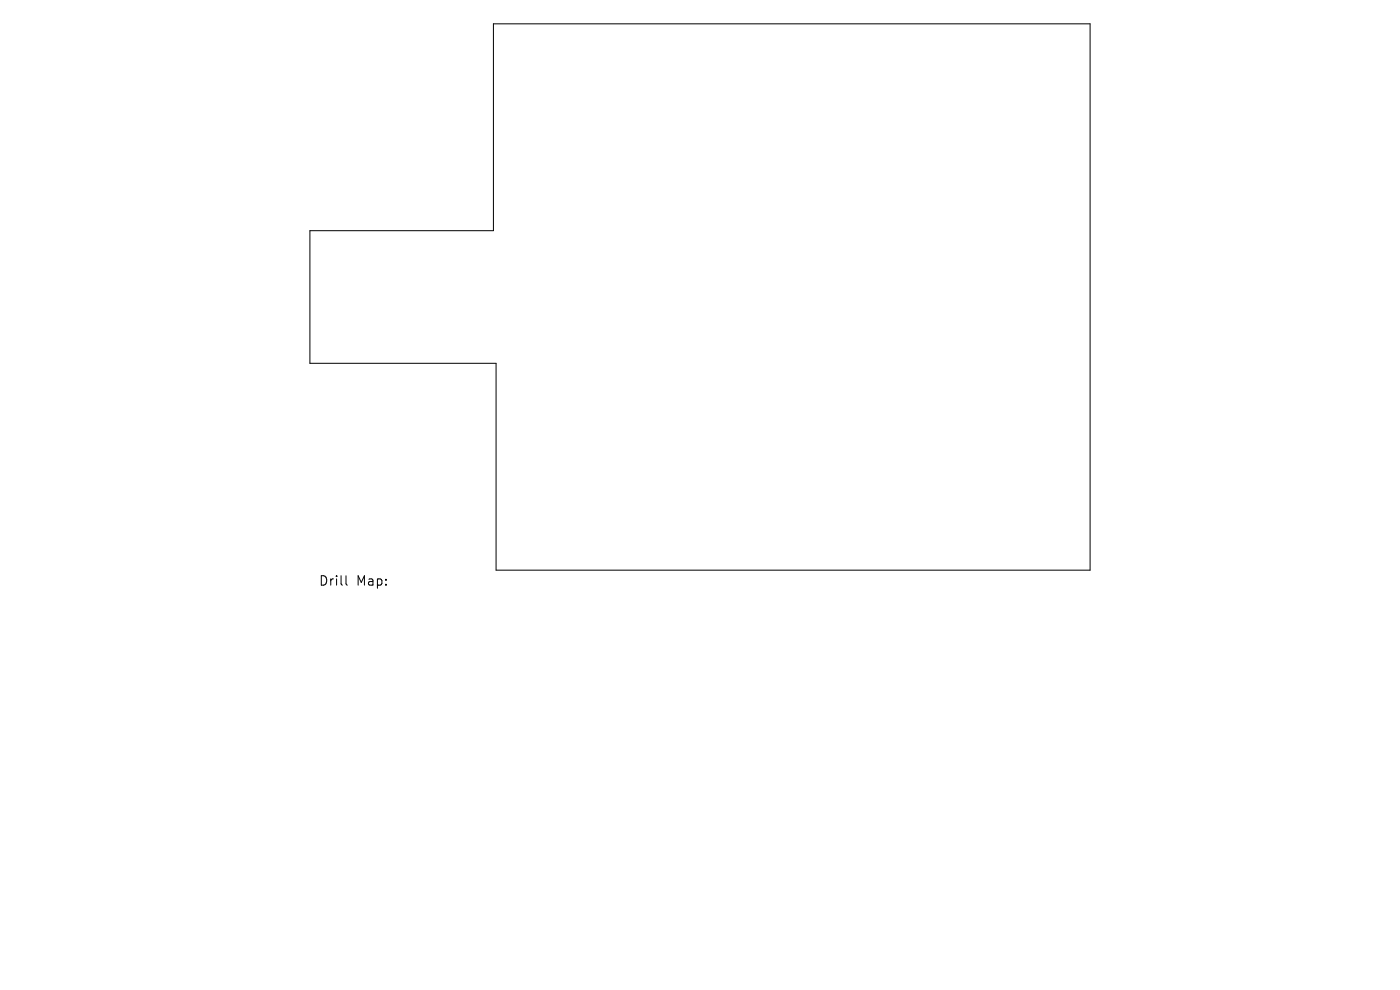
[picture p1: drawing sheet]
<svg xmlns="http://www.w3.org/2000/svg" width="297mm" height="210mm" viewBox="0 0 297 210" stroke-linecap="round" stroke-linejoin="round" font-family="sans-serif">
<defs><g id="words">
<g font-size="2.8">
<text x="67.7" y="124.5">Drill</text>
<text x="75.6" y="124.5">Map:</text>
</g>
</g></defs>
<path d="M104.7 5.1h126.6v115.8h-126.1v-43.8h-39.5v-28.2h39zM73.4 122.1v1.7l.3 .3" fill="none" stroke="#000" stroke-width=".21"/>
<use href="#words"/>
</svg>
